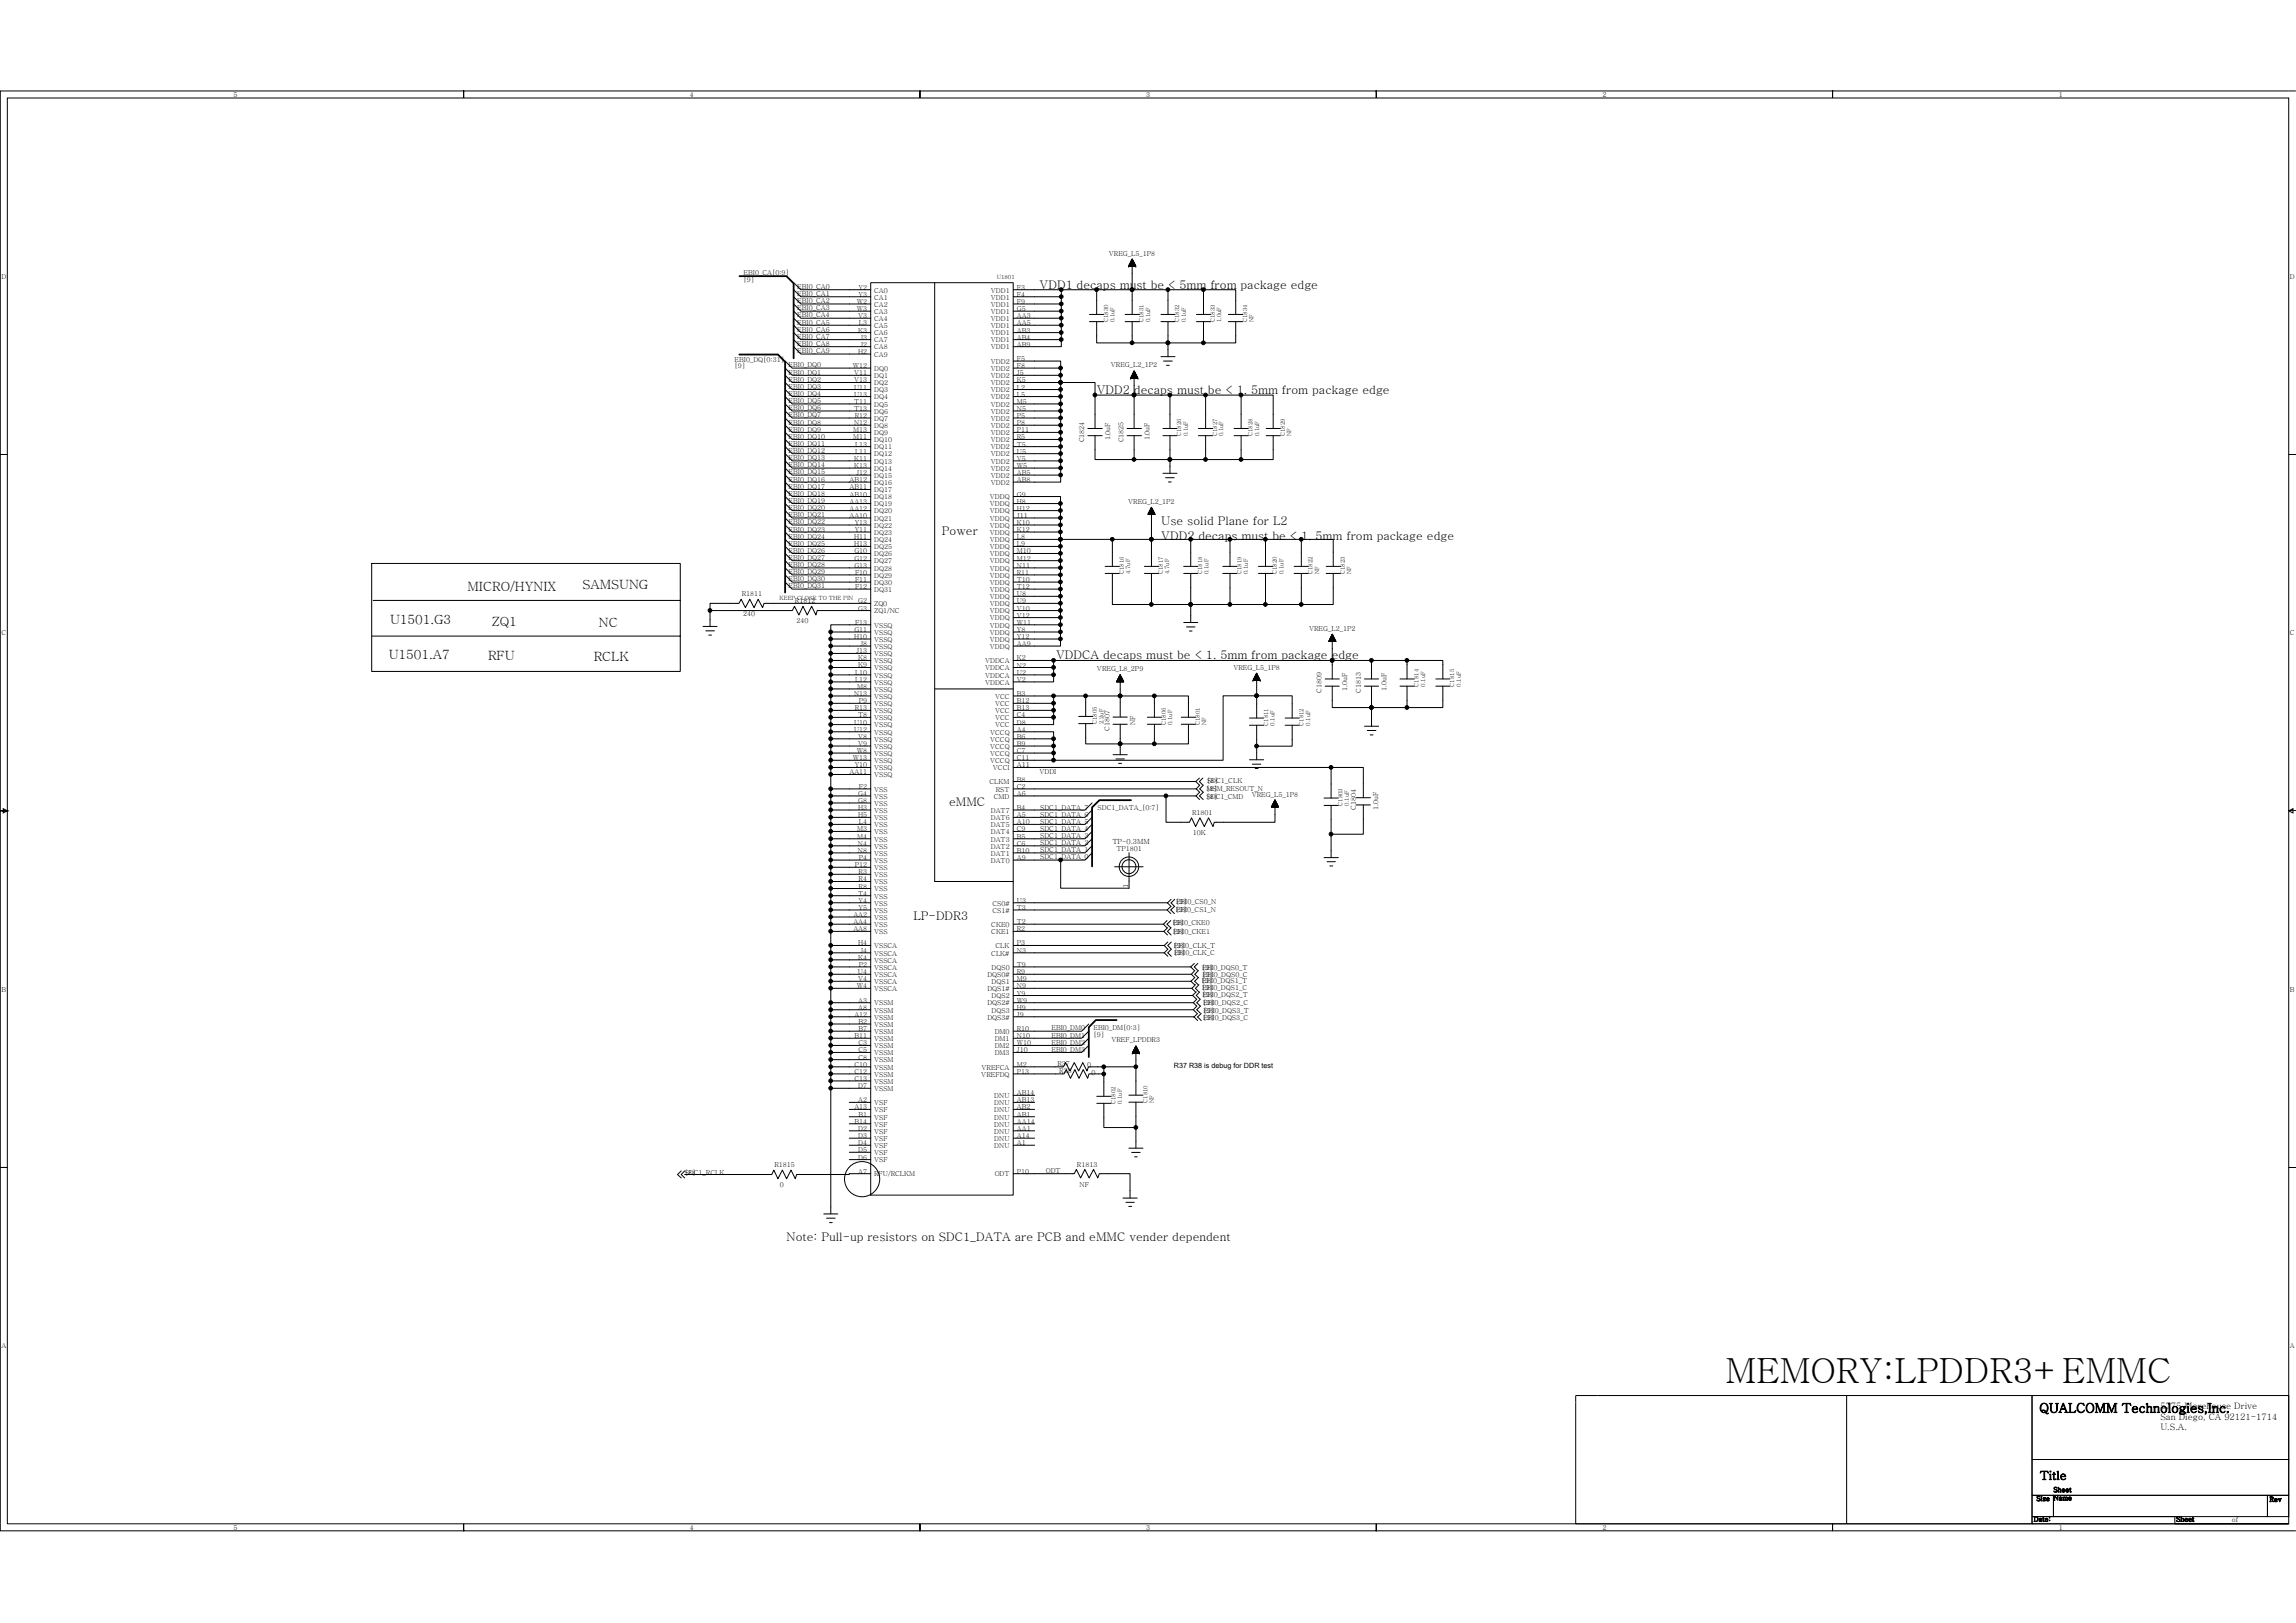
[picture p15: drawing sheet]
<svg xmlns="http://www.w3.org/2000/svg" width="297mm" height="210mm" viewBox="0 0 297 210" stroke-linecap="round" stroke-linejoin="round" font-family="sans-serif">
<defs><g id="words">
<text font-size="4.5" x="223.2" y="178.9">MEMORY:LPDDR3+EMMC</text>
<g font-size="1.7">
<text x="60.5" y="76.5">MICRO/HYNIX</text>
<text x="75.4" y="76.2">SAMSUNG</text>
<text x="50.5" y="80.8">U1501.G3</text>
<text x="63.6" y="81">ZQ1</text>
<text x="77.5" y="81.1">NC</text>
<text x="50.3" y="85.3">U1501.A7</text>
<text x="63.1" y="85.3">RFU</text>
<text x="76.8" y="85.5">RCLK</text>
<text x="263.8" y="182.8">QUALCOMM Technologies,Inc.</text>
</g>
<g font-size="1.5">
<text x="134.5" y="37.4">VDD1 decaps must be &lt; 5mm from package edge</text>
<text x="141.9" y="50.9">VDD2 decaps must be &lt; 1. 5mm from package edge</text>
<text x="121.9" y="69.2">Power</text>
<text x="150.2" y="68">Use solid Plane for L2</text>
<text x="150.2" y="69.8">VDD2 decaps must be &lt; 1. 5mm from package edge</text>
<text x="136.6" y="85.3">VDDCA decaps must be &lt; 1. 5mm from package edge</text>
<text x="122.8" y="104.3">eMMC</text>
<text x="118.2" y="119">LP-DDR3</text>
<text x="101.8" y="160.5">Note: Pull-up resistors on SDC1_DATA are PCB and eMMC vender dependent</text>
<text x="263.9" y="191.4">Title</text>
</g>
<g font-size="1.1">
<text x="279.5" y="185">U.S.A.</text>
<text x="279.5" y="183.7">San Diego, CA 92121-1714</text>
<text x="279.5" y="182.3">5775 Morehouse Drive</text>
</g>
<g font-size=".9">
<text x="30.2" y="12.6">5</text>
<text x="89.3" y="12.6">4</text>
<text x="148.3" y="12.6">3</text>
<text x="207.3" y="12.6">2</text>
<text x="266.3" y="12.6">1</text>
<text x="96.2" y="35.6">EBI0_CA[0:9]</text>
<text x="143.5" y="33.1">VREG_L5_1P8</text>
<text x=".2" y="36.1">D</text>
<text x="96.2" y="36.5">[9]</text>
<text x="103.1" y="37.4">EBI0_CA0</text>
<text x="103.1" y="38.3">EBI0_CA1</text>
<text x="103.1" y="39.2">EBI0_CA2</text>
<text x="103.1" y="40.2">EBI0_CA3</text>
<text x="103.1" y="41.1">EBI0_CA4</text>
<text x="110.8" y="40.3">W3</text>
<text x="110.8" y="39.3">W2</text>
<text x="111" y="41.2">V3</text>
<text x="111.1" y="38.4">Y3</text>
<text x="111.1" y="37.5">Y2</text>
<text x="113.1" y="41.5">CA4</text>
<text x="113.1" y="40.6">CA3</text>
<text x="113.1" y="39.7">CA2</text>
<text x="113.1" y="38.8">CA1</text>
<text x="113.1" y="37.8">CA0</text>
<text x="128.2" y="39.7">VDD1</text>
<text x="128.2" y="40.6">VDD1</text>
<text x="128.2" y="38.8">VDD1</text>
<text x="128.2" y="37.8">VDD1</text>
<text x="128.2" y="41.5">VDD1</text>
<text x="131.5" y="39.3">F9</text>
<text x="131.5" y="40.3">G5</text>
<text x="131.5" y="38.4">F4</text>
<text x="131.5" y="37.5">F3</text>
<text x="131.5" y="41.2">AA3</text>
<text x="296.2" y="36.1">D</text>
<text x="95" y="47.7">[9]</text>
<text x="95" y="46.8">EBI0_DQ[0:31]</text>
<text x="102" y="47.5">EBI0_DQ0</text>
<text x="103.1" y="42">EBI0_CA5</text>
<text x="103.1" y="42.9">EBI0_CA6</text>
<text x="103.1" y="43.8">EBI0_CA7</text>
<text x="103.1" y="44.8">EBI0_CA8</text>
<text x="103.1" y="45.7">EBI0_CA9</text>
<text x="110.3" y="47.6">W12</text>
<text x="111" y="45.8">H2</text>
<text x="111" y="43">K3</text>
<text x="111.1" y="42.1">L3</text>
<text x="111.3" y="44.9">J2</text>
<text x="111.3" y="43.9">J3</text>
<text x="113.1" y="46.2">CA9</text>
<text x="113.1" y="45.2">CA8</text>
<text x="113.1" y="43.4">CA6</text>
<text x="113.1" y="44.3">CA7</text>
<text x="113.1" y="42.4">CA5</text>
<text x="113.1" y="48">DQ0</text>
<text x="128.2" y="42.4">VDD1</text>
<text x="128.2" y="43.4">VDD1</text>
<text x="128.2" y="44.3">VDD1</text>
<text x="128.2" y="45.2">VDD1</text>
<text x="128.2" y="47.1">VDD2</text>
<text x="128.2" y="48">VDD2</text>
<text x="131.5" y="42.1">AA5</text>
<text x="131.5" y="43">AB3</text>
<text x="131.5" y="43.9">AB4</text>
<text x="131.5" y="44.9">AB9</text>
<text x="131.5" y="46.7">F5</text>
<text x="131.5" y="47.6">F8</text>
<text x="143.7" y="47.5">VREG_L2_1P2</text>
<text x="102" y="48.5">EBI0_DQ1</text>
<text x="102" y="49.4">EBI0_DQ2</text>
<text x="102" y="50.3">EBI0_DQ3</text>
<text x="102" y="51.2">EBI0_DQ4</text>
<text x="102" y="52.2">EBI0_DQ5</text>
<text x="102" y="53.1">EBI0_DQ6</text>
<text x="102" y="54">EBI0_DQ7</text>
<text x="110.5" y="51.3">U13</text>
<text x="110.5" y="50.4">U11</text>
<text x="110.5" y="52.3">T11</text>
<text x="110.5" y="53.2">T13</text>
<text x="110.5" y="49.5">V13</text>
<text x="110.5" y="48.6">V11</text>
<text x="113.1" y="52.6">DQ5</text>
<text x="113.1" y="53.5">DQ6</text>
<text x="113.1" y="51.7">DQ4</text>
<text x="113.1" y="49.8">DQ2</text>
<text x="113.1" y="48.9">DQ1</text>
<text x="113.1" y="50.8">DQ3</text>
<text x="128.2" y="53.5">VDD2</text>
<text x="128.2" y="52.6">VDD2</text>
<text x="128.2" y="48.9">VDD2</text>
<text x="128.2" y="49.8">VDD2</text>
<text x="128.2" y="50.8">VDD2</text>
<text x="128.2" y="51.7">VDD2</text>
<text x="131.5" y="53.2">N5</text>
<text x="131.5" y="52.3">M5</text>
<text x="131.5" y="48.6">J5</text>
<text x="131.5" y="49.5">K5</text>
<text x="131.5" y="50.4">L2</text>
<text x="131.5" y="51.3">L5</text>
<text x="102" y="54.9">EBI0_DQ8</text>
<text x="102" y="55.8">EBI0_DQ9</text>
<text x="102" y="56.8">EBI0_DQ10</text>
<text x="102" y="57.7">EBI0_DQ11</text>
<text x="102" y="58.6">EBI0_DQ12</text>
<text x="102" y="59.5">EBI0_DQ13</text>
<text x="110.4" y="55.9">M13</text>
<text x="110.4" y="56.9">M11</text>
<text x="110.5" y="55">N12</text>
<text x="110.5" y="59.6">K11</text>
<text x="110.6" y="54.1">R12</text>
<text x="110.6" y="57.8">L13</text>
<text x="110.6" y="58.7">L11</text>
<text x="113.1" y="58.1">DQ11</text>
<text x="113.1" y="60">DQ13</text>
<text x="113.1" y="59.1">DQ12</text>
<text x="113.1" y="55.4">DQ8</text>
<text x="113.1" y="56.3">DQ9</text>
<text x="113.1" y="57.2">DQ10</text>
<text x="113.1" y="54.4">DQ7</text>
<text x="128.2" y="56.3">VDD2</text>
<text x="128.2" y="57.2">VDD2</text>
<text x="128.2" y="55.4">VDD2</text>
<text x="128.2" y="54.4">VDD2</text>
<text x="128.2" y="58.1">VDD2</text>
<text x="128.2" y="59.1">VDD2</text>
<text x="128.2" y="60">VDD2</text>
<text x="131.5" y="55.9">P11</text>
<text x="131.5" y="56.9">R5</text>
<text x="131.5" y="55">P8</text>
<text x="131.5" y="54.1">P5</text>
<text x="131.5" y="57.8">T5</text>
<text x="131.5" y="58.7">U5</text>
<text x="131.5" y="59.6">V5</text>
<text x="140.3" y="57.2" transform="rotate(-90 140.3 57.2)">C1824</text>
<text x="143.6" y="57" transform="rotate(-90 143.6 57)">1.0uF</text>
<text x="145.3" y="57.2" transform="rotate(-90 145.3 57.2)">C1825</text>
<text x="148.7" y="57" transform="rotate(-90 148.7 57)">1.0uF</text>
<text x="102" y="60.5">EBI0_DQ14</text>
<text x="102" y="61.4">EBI0_DQ15</text>
<text x="102" y="62.3">EBI0_DQ16</text>
<text x="102" y="63.2">EBI0_DQ17</text>
<text x="102" y="64.1">EBI0_DQ18</text>
<text x="102" y="65">EBI0_DQ19</text>
<text x="102" y="66">EBI0_DQ20</text>
<text x="109.9" y="65.1">AA13</text>
<text x="109.9" y="62.4">AB12</text>
<text x="109.9" y="64.2">AB10</text>
<text x="109.9" y="63.3">AB11</text>
<text x="110.5" y="60.6">K13</text>
<text x="110.8" y="61.5">J12</text>
<text x="113.1" y="62.7">DQ16</text>
<text x="113.1" y="64.6">DQ18</text>
<text x="113.1" y="61.8">DQ15</text>
<text x="113.1" y="60.9">DQ14</text>
<text x="113.1" y="65.5">DQ19</text>
<text x="113.1" y="63.7">DQ17</text>
<text x="128.1" y="64.6">VDDQ</text>
<text x="128.1" y="65.5">VDDQ</text>
<text x="128.2" y="60.9">VDD2</text>
<text x="128.2" y="61.8">VDD2</text>
<text x="128.2" y="62.7">VDD2</text>
<text x="131.5" y="64.2">G9</text>
<text x="131.5" y="65.2">H8</text>
<text x="131.5" y="60.6">W5</text>
<text x="131.5" y="61.5">AB5</text>
<text x="131.5" y="62.4">AB8</text>
<text x="146" y="65.2">VREG_L2_1P2</text>
<text x="102" y="66.9">EBI0_DQ21</text>
<text x="102" y="67.8">EBI0_DQ22</text>
<text x="102" y="68.8">EBI0_DQ23</text>
<text x="102" y="69.7">EBI0_DQ24</text>
<text x="102" y="70.6">EBI0_DQ25</text>
<text x="102" y="71.5">EBI0_DQ26</text>
<text x="109.9" y="67">AA10</text>
<text x="109.9" y="66.1">AA12</text>
<text x="110.5" y="70.7">H13</text>
<text x="110.5" y="69.8">H11</text>
<text x="110.5" y="71.6">G10</text>
<text x="110.6" y="67.9">Y13</text>
<text x="110.6" y="68.8">Y11</text>
<text x="113.1" y="68.3">DQ22</text>
<text x="113.1" y="67.4">DQ21</text>
<text x="113.1" y="72">DQ26</text>
<text x="113.1" y="71.1">DQ25</text>
<text x="113.1" y="70.1">DQ24</text>
<text x="113.1" y="69.2">DQ23</text>
<text x="113.1" y="66.4">DQ20</text>
<text x="128.1" y="70.1">VDDQ</text>
<text x="128.1" y="71.1">VDDQ</text>
<text x="128.1" y="67.4">VDDQ</text>
<text x="128.1" y="72">VDDQ</text>
<text x="128.1" y="66.4">VDDQ</text>
<text x="128.1" y="68.3">VDDQ</text>
<text x="128.1" y="69.2">VDDQ</text>
<text x="131.5" y="69.8">L8</text>
<text x="131.5" y="70.7">L9</text>
<text x="131.5" y="67">J11</text>
<text x="131.5" y="71.6">M10</text>
<text x="131.5" y="66.1">H12</text>
<text x="131.5" y="67.9">K10</text>
<text x="131.5" y="68.8">K12</text>
<text x="96" y="77.2">R1811</text>
<text x="102" y="72.5">EBI0_DQ27</text>
<text x="102" y="73.4">EBI0_DQ28</text>
<text x="102" y="74.3">EBI0_DQ29</text>
<text x="102" y="75.2">EBI0_DQ30</text>
<text x="102" y="76.1">EBI0_DQ31</text>
<text x="110.5" y="72.5">G12</text>
<text x="110.5" y="73.5">G13</text>
<text x="110.6" y="76.2">F12</text>
<text x="110.6" y="74.4">F10</text>
<text x="110.6" y="75.3">F11</text>
<text x="113.1" y="76.6">DQ31</text>
<text x="113.1" y="74.7">DQ29</text>
<text x="113.1" y="75.7">DQ30</text>
<text x="113.1" y="72.9">DQ27</text>
<text x="113.1" y="73.8">DQ28</text>
<text x="128.1" y="73.8">VDDQ</text>
<text x="128.1" y="74.7">VDDQ</text>
<text x="128.1" y="75.7">VDDQ</text>
<text x="128.1" y="72.9">VDDQ</text>
<text x="128.1" y="76.6">VDDQ</text>
<text x="128.1" y="77.5">VDDQ</text>
<text x="131.5" y="73.5">N11</text>
<text x="131.5" y="74.4">R11</text>
<text x="131.5" y="75.3">T10</text>
<text x="131.5" y="72.5">M12</text>
<text x="131.5" y="76.2">T12</text>
<text x="131.5" y="77.2">U8</text>
<text x=".2" y="82.2">C</text>
<text x="96.1" y="79.7">240</text>
<text x="102.8" y="78.1">R1812</text>
<text x="103" y="80.6">240</text>
<text x="110.5" y="82.7">H10</text>
<text x="110.5" y="81.8">G11</text>
<text x="110.6" y="80.8">F13</text>
<text x="111" y="79">G3</text>
<text x="111" y="78.1">G2</text>
<text x="111.3" y="83.6">J8</text>
<text x="113.1" y="79.4">ZQ1/NC</text>
<text x="113.1" y="81.2">VSSQ</text>
<text x="113.1" y="82.1">VSSQ</text>
<text x="113.1" y="78.4">ZQ0</text>
<text x="113.1" y="83">VSSQ</text>
<text x="113.1" y="83.9">VSSQ</text>
<text x="128.1" y="78.4">VDDQ</text>
<text x="128.1" y="79.4">VDDQ</text>
<text x="128.1" y="80.3">VDDQ</text>
<text x="128.1" y="81.2">VDDQ</text>
<text x="128.1" y="82.1">VDDQ</text>
<text x="128.1" y="83">VDDQ</text>
<text x="128.1" y="83.9">VDDQ</text>
<text x="131.5" y="78.1">U9</text>
<text x="131.5" y="79">V10</text>
<text x="131.5" y="79.9">V12</text>
<text x="131.5" y="80.8">W11</text>
<text x="131.5" y="81.8">Y8</text>
<text x="131.5" y="82.7">Y12</text>
<text x="131.5" y="83.6">AA9</text>
<text x="169.4" y="81.6">VREG_L2_1P2</text>
<text x="296.2" y="82.2">C</text>
<text x="110.6" y="87.3">L10</text>
<text x="110.6" y="88.2">L12</text>
<text x="110.8" y="84.5">J13</text>
<text x="110.9" y="89.1">M8</text>
<text x="111" y="85.4">K8</text>
<text x="111" y="86.4">K9</text>
<text x="113.1" y="84.9">VSSQ</text>
<text x="113.1" y="85.8">VSSQ</text>
<text x="113.1" y="86.7">VSSQ</text>
<text x="113.1" y="87.7">VSSQ</text>
<text x="113.1" y="88.6">VSSQ</text>
<text x="113.1" y="89.5">VSSQ</text>
<text x="127.4" y="86.7">VDDCA</text>
<text x="127.4" y="87.7">VDDCA</text>
<text x="127.4" y="85.8">VDDCA</text>
<text x="127.4" y="88.6">VDDCA</text>
<text x="131.5" y="86.4">N2</text>
<text x="131.5" y="87.3">U2</text>
<text x="131.5" y="85.4">K2</text>
<text x="131.5" y="88.2">V2</text>
<text x="141.9" y="86.8">VREG_L8_2P9</text>
<text x="159.6" y="86.6">VREG_L5_1P8</text>
<text x="171" y="89.7" transform="rotate(-90 171 89.7)">C1809</text>
<text x="174.3" y="89.4" transform="rotate(-90 174.3 89.4)">1.0uF</text>
<text x="176" y="89.7" transform="rotate(-90 176 89.7)">C1813</text>
<text x="179.4" y="89.4" transform="rotate(-90 179.4 89.4)">1.0uF</text>
<text x="110.5" y="93.7">U10</text>
<text x="110.5" y="94.7">U12</text>
<text x="110.5" y="90">N13</text>
<text x="110.6" y="91.9">R13</text>
<text x="111" y="92.8">T8</text>
<text x="111" y="95.6">V8</text>
<text x="111.1" y="91">P9</text>
<text x="113.1" y="91.4">VSSQ</text>
<text x="113.1" y="92.3">VSSQ</text>
<text x="113.1" y="93.2">VSSQ</text>
<text x="113.1" y="94.1">VSSQ</text>
<text x="113.1" y="95">VSSQ</text>
<text x="113.1" y="95.9">VSSQ</text>
<text x="113.1" y="90.4">VSSQ</text>
<text x="128.1" y="95">VCCQ</text>
<text x="128.1" y="95.9">VCCQ</text>
<text x="128.7" y="94.1">VCC</text>
<text x="128.7" y="90.4">VCC</text>
<text x="128.7" y="91.4">VCC</text>
<text x="128.7" y="92.3">VCC</text>
<text x="128.7" y="93.2">VCC</text>
<text x="131.5" y="93.7">D8</text>
<text x="131.5" y="94.7">A4</text>
<text x="131.5" y="95.6">B6</text>
<text x="131.5" y="90">B3</text>
<text x="131.5" y="91">B12</text>
<text x="131.5" y="91.9">B13</text>
<text x="131.5" y="92.8">C4</text>
<text x="143.5" y="94.6" transform="rotate(-90 143.5 94.6)">C1807</text>
<text x="146.9" y="93.8" transform="rotate(-90 146.9 93.8)">NF</text>
<text x="109.9" y="100.2">AA11</text>
<text x="110.3" y="98.4">W13</text>
<text x="110.6" y="99.3">Y10</text>
<text x="110.8" y="97.4">W8</text>
<text x="111" y="96.5">V9</text>
<text x="113.1" y="96.9">VSSQ</text>
<text x="113.1" y="97.8">VSSQ</text>
<text x="113.1" y="98.7">VSSQ</text>
<text x="113.1" y="99.7">VSSQ</text>
<text x="113.1" y="100.6">VSSQ</text>
<text x="128" y="101.5">CLKM</text>
<text x="128.1" y="97.8">VCCQ</text>
<text x="128.1" y="98.7">VCCQ</text>
<text x="128.1" y="96.9">VCCQ</text>
<text x="128.5" y="99.7">VCCI</text>
<text x="131.5" y="97.4">C7</text>
<text x="131.5" y="98.4">C11</text>
<text x="131.5" y="99.3">A11</text>
<text x="131.5" y="96.5">B9</text>
<text x="131.5" y="101.1">B8</text>
<text x="134.5" y="100.2">VDDI</text>
<text x="156.2" y="101.2">[8]</text>
<text x="156.2" y="101.2">SDC1_CLK</text>
<text x="110.9" y="107.6">M3</text>
<text x="111" y="104.8">H3</text>
<text x="111" y="105.7">H5</text>
<text x="111" y="103">G4</text>
<text x="111" y="103.9">G8</text>
<text x="111.1" y="102.1">F2</text>
<text x="111.1" y="106.7">L4</text>
<text x="113.1" y="102.4">VSS</text>
<text x="113.1" y="103.3">VSS</text>
<text x="113.1" y="104.2">VSS</text>
<text x="113.1" y="105.2">VSS</text>
<text x="113.1" y="106.1">VSS</text>
<text x="113.1" y="107">VSS</text>
<text x="113.1" y="107.9">VSS</text>
<text x="128.2" y="105.2">DAT7</text>
<text x="128.2" y="106.1">DAT6</text>
<text x="128.2" y="107">DAT5</text>
<text x="128.2" y="107.9">DAT4</text>
<text x="128.6" y="103.3">CMD</text>
<text x="128.8" y="102.4">RST</text>
<text x="131.5" y="102.1">C2</text>
<text x="131.5" y="103">A6</text>
<text x="131.5" y="104.8">B4</text>
<text x="131.5" y="105.7">A5</text>
<text x="131.5" y="106.7">A10</text>
<text x="131.5" y="107.6">C9</text>
<text x="134.6" y="107.5">SDC1_DATA_4</text>
<text x="134.6" y="106.6">SDC1_DATA_5</text>
<text x="134.6" y="105.6">SDC1_DATA_6</text>
<text x="134.6" y="104.7">SDC1_DATA_7</text>
<text x="142" y="104.7">SDC1_DATA_[0:7]</text>
<text x="154.2" y="105.5">R1801</text>
<text x="156.1" y="102.3">[8]</text>
<text x="156.1" y="102.3">MSM_RESOUT_N</text>
<text x="156.1" y="103.4">[8]</text>
<text x="156.1" y="103.4">SDC1_CMD</text>
<text x="161.9" y="103.1">VREG_L5_1P8</text>
<text x="175.4" y="104.7" transform="rotate(-90 175.4 104.7)">C1804</text>
<text x="178.3" y="104.8" transform="rotate(-90 178.3 104.8)">1.0uF</text>
<text x="110.6" y="112.2">P12</text>
<text x="110.9" y="108.5">M4</text>
<text x="111" y="109.4">N4</text>
<text x="111" y="110.3">N8</text>
<text x="111.1" y="113.1">R3</text>
<text x="111.1" y="111.3">P4</text>
<text x="113.1" y="109.8">VSS</text>
<text x="113.1" y="110.7">VSS</text>
<text x="113.1" y="111.6">VSS</text>
<text x="113.1" y="112.6">VSS</text>
<text x="113.1" y="113.5">VSS</text>
<text x="113.1" y="108.9">VSS</text>
<text x="128.2" y="108.9">DAT3</text>
<text x="128.2" y="109.8">DAT2</text>
<text x="128.2" y="110.7">DAT1</text>
<text x="128.2" y="111.6">DAT0</text>
<text x="131.5" y="108.5">B5</text>
<text x="131.5" y="109.4">C6</text>
<text x="131.5" y="110.3">B10</text>
<text x="131.5" y="111.3">A9</text>
<text x="134.6" y="111.2">SDC1_DATA_0</text>
<text x="134.6" y="110.3">SDC1_DATA_1</text>
<text x="134.6" y="109.3">SDC1_DATA_2</text>
<text x="134.6" y="108.4">SDC1_DATA_3</text>
<text x="143.9" y="109.2">TP-0.3MM</text>
<text x="144.4" y="110">TP1801</text>
<text x="154.3" y="108">10K</text>
<text x="110.4" y="118.6">AA2</text>
<text x="110.4" y="119.6">AA4</text>
<text x="111" y="115.9">T4</text>
<text x="111.1" y="114">R4</text>
<text x="111.1" y="115">R8</text>
<text x="111.1" y="116.8">Y4</text>
<text x="111.1" y="117.7">Y5</text>
<text x="113.1" y="114.4">VSS</text>
<text x="113.1" y="115.3">VSS</text>
<text x="113.1" y="116.2">VSS</text>
<text x="113.1" y="117.2">VSS</text>
<text x="113.1" y="118.1">VSS</text>
<text x="113.1" y="119">VSS</text>
<text x="113.1" y="119.9">VSS</text>
<text x="128.2" y="119.9">CKE0</text>
<text x="128.4" y="117.2">CS0#</text>
<text x="128.4" y="118.1">CS1#</text>
<text x="131.5" y="116.8">U3</text>
<text x="131.5" y="117.7">T3</text>
<text x="131.5" y="119.6">T2</text>
<text x="146" y="114.9" transform="rotate(-90 146 114.9)">1</text>
<text x="151.7" y="119.6">[9]</text>
<text x="151.7" y="119.6">EBI0_CKE0</text>
<text x="152.1" y="118">[9]</text>
<text x="152.1" y="118">EBI0_CS1_N</text>
<text x="152.1" y="117">[9]</text>
<text x="152.1" y="117">EBI0_CS0_N</text>
<text x="110.4" y="120.5">AA8</text>
<text x="111" y="122.3">H4</text>
<text x="111" y="124.2">K4</text>
<text x="111.1" y="125.1">P2</text>
<text x="111.3" y="123.3">J4</text>
<text x="113.1" y="120.9">VSS</text>
<text x="113.1" y="125.5">VSSCA</text>
<text x="113.1" y="122.7">VSSCA</text>
<text x="113.1" y="123.6">VSSCA</text>
<text x="113.1" y="124.5">VSSCA</text>
<text x="128.2" y="120.9">CKE1</text>
<text x="128.2" y="123.6">CLK#</text>
<text x="128.3" y="125.5">DQS0</text>
<text x="128.8" y="122.7">CLK</text>
<text x="131.5" y="120.5">R2</text>
<text x="131.5" y="122.3">P3</text>
<text x="131.5" y="123.3">N3</text>
<text x="131.5" y="125.1">T9</text>
<text x="151.8" y="120.8">[9]</text>
<text x="151.8" y="120.8">EBI0_CKE1</text>
<text x="151.9" y="122.6">[9]</text>
<text x="151.9" y="122.6">EBI0_CLK_T</text>
<text x="151.9" y="123.6">[9]</text>
<text x="151.9" y="123.6">EBI0_CLK_C</text>
<text x="155.5" y="125.5">[9]</text>
<text x="155.5" y="125.5">EBI0_DQS0_T</text>
<text x=".2" y="128.3">B</text>
<text x="110.5" y="131.5">A12</text>
<text x="110.8" y="127.9">W4</text>
<text x="111" y="126">U4</text>
<text x="111" y="127">V4</text>
<text x="111" y="129.7">A3</text>
<text x="111" y="130.6">A8</text>
<text x="113.1" y="126.4">VSSCA</text>
<text x="113.1" y="127.3">VSSCA</text>
<text x="113.1" y="128.2">VSSCA</text>
<text x="113.1" y="130.1">VSSM</text>
<text x="113.1" y="131">VSSM</text>
<text x="113.1" y="131.9">VSSM</text>
<text x="127.7" y="126.4">DQS0#</text>
<text x="127.7" y="128.2">DQS1#</text>
<text x="127.7" y="130.1">DQS2#</text>
<text x="127.7" y="131.9">DQS3#</text>
<text x="128.3" y="127.3">DQS1</text>
<text x="128.3" y="129.2">DQS2</text>
<text x="128.3" y="131">DQS3</text>
<text x="131.5" y="126">R9</text>
<text x="131.5" y="127">M9</text>
<text x="131.5" y="127.9">N9</text>
<text x="131.5" y="128.8">Y9</text>
<text x="131.5" y="129.7">W9</text>
<text x="131.5" y="130.6">H9</text>
<text x="131.5" y="131.5">J9</text>
<text x="155.5" y="127.2">[9]</text>
<text x="155.5" y="127.2">EBI0_DQS1_T</text>
<text x="155.5" y="128.1">[9]</text>
<text x="155.5" y="128.1">EBI0_DQS1_C</text>
<text x="155.6" y="126.3">[9]</text>
<text x="155.6" y="126.3">EBI0_DQS0_C</text>
<text x="155.6" y="129.1">[9]</text>
<text x="155.6" y="129.1">EBI0_DQS2_T</text>
<text x="155.7" y="130">[9]</text>
<text x="155.7" y="130">EBI0_DQS2_C</text>
<text x="155.7" y="131.9">[9]</text>
<text x="155.7" y="131.9">EBI0_DQS3_C</text>
<text x="155.7" y="131">[9]</text>
<text x="155.7" y="131">EBI0_DQS3_T</text>
<text x="296.2" y="128.3">B</text>
<text x="110.6" y="134.3">B11</text>
<text x="111.1" y="132.5">B2</text>
<text x="111.1" y="133.4">B7</text>
<text x="111.1" y="135.3">C3</text>
<text x="111.1" y="136.2">C5</text>
<text x="111.1" y="137.1">C8</text>
<text x="113.1" y="132.8">VSSM</text>
<text x="113.1" y="133.8">VSSM</text>
<text x="113.1" y="134.7">VSSM</text>
<text x="113.1" y="135.6">VSSM</text>
<text x="113.1" y="136.5">VSSM</text>
<text x="113.1" y="137.5">VSSM</text>
<text x="128.7" y="133.8">DM0</text>
<text x="128.7" y="134.7">DM1</text>
<text x="128.7" y="135.6">DM2</text>
<text x="128.7" y="136.5">DM3</text>
<text x="131.5" y="133.4">R10</text>
<text x="131.5" y="134.3">N10</text>
<text x="131.5" y="135.3">W10</text>
<text x="131.5" y="136.2">J10</text>
<text x="136" y="133.3">EBI0_DM0</text>
<text x="136" y="134.2">EBI0_DM1</text>
<text x="136" y="135.1">EBI0_DM2</text>
<text x="136" y="136.1">EBI0_DM3</text>
<text x="136.8" y="137.9">R37</text>
<text x="140.6" y="138">0</text>
<text x="141.5" y="134.1">[9]</text>
<text x="141.5" y="133.2">EBI0_DM[0:3]</text>
<text x="143.8" y="134.9">VREF_LPDDR3</text>
<text x="110.5" y="143.5">A13</text>
<text x="110.6" y="138.9">C12</text>
<text x="110.6" y="139.8">C13</text>
<text x="110.6" y="138">C10</text>
<text x="111" y="140.8">D7</text>
<text x="111" y="142.6">A2</text>
<text x="113.1" y="139.3">VSSM</text>
<text x="113.1" y="140.2">VSSM</text>
<text x="113.1" y="141.2">VSSM</text>
<text x="113.1" y="143">VSF</text>
<text x="113.1" y="143.9">VSF</text>
<text x="113.1" y="138.4">VSSM</text>
<text x="127" y="139.3">VREFDQ</text>
<text x="127" y="138.4">VREFCA</text>
<text x="128.6" y="143.9">DNU</text>
<text x="128.6" y="143">DNU</text>
<text x="128.6" y="142.1">DNU</text>
<text x="131.5" y="143.5">AB2</text>
<text x="131.5" y="142.6">AB13</text>
<text x="131.5" y="141.7">AB14</text>
<text x="131.5" y="138">M2</text>
<text x="131.5" y="138.9">P13</text>
<text x="137" y="138.8">R38</text>
<text x="141.2" y="139.1">0</text>
<text x="151.9" y="138.2">R37 R38 is debug for DDR test</text>
<text x="110.6" y="145.4">B14</text>
<text x="111" y="146.3">D2</text>
<text x="111" y="147.3">D3</text>
<text x="111" y="148.2">D4</text>
<text x="111" y="149.1">D5</text>
<text x="111.1" y="144.5">B1</text>
<text x="113.1" y="144.8">VSF</text>
<text x="113.1" y="145.8">VSF</text>
<text x="113.1" y="146.7">VSF</text>
<text x="113.1" y="147.6">VSF</text>
<text x="113.1" y="148.5">VSF</text>
<text x="113.1" y="149.4">VSF</text>
<text x="128.6" y="148.5">DNU</text>
<text x="128.6" y="147.6">DNU</text>
<text x="128.6" y="146.7">DNU</text>
<text x="128.6" y="145.8">DNU</text>
<text x="128.6" y="144.8">DNU</text>
<text x="131.5" y="148.2">A1</text>
<text x="131.5" y="147.3">A14</text>
<text x="131.5" y="146.3">AA1</text>
<text x="131.5" y="145.4">AA14</text>
<text x="131.5" y="144.5">AB1</text>
<text x="88.6" y="152">[8]</text>
<text x="88.6" y="152">SDC1_RCLK</text>
<text x="100.2" y="151">R1815</text>
<text x="100.9" y="153.6">0</text>
<text x="111" y="151.8">A7</text>
<text x="111" y="150">D6</text>
<text x="113.1" y="152.2">RFU/RCLKM</text>
<text x="113.1" y="150.4">VSF</text>
<text x="128.7" y="152.2">ODT</text>
<text x="131.5" y="151.8">P10</text>
<text x="135.3" y="151.8">ODT</text>
<text x="139.3" y="150.9">R1813</text>
<text x="139.7" y="153.5">NF</text>
<text x=".2" y="174.4">A</text>
<text x="296.2" y="174.4">A</text>
<text x="30.2" y="198">5</text>
<text x="89.3" y="198">4</text>
<text x="148.3" y="198">3</text>
<text x="207.3" y="198">2</text>
<text x="263.1" y="196.8">Date:</text>
<text x="263.5" y="194.2">Size Name</text>
<text x="265.7" y="193">Sheet</text>
<text x="266.3" y="198">1</text>
<text x="281.5" y="196.8">Sheet</text>
<text x="288.7" y="196.8">of</text>
<text x="293.6" y="194.3">Rev</text>
</g>
<g font-size=".7">
<text x="128.9" y="36.1">U1801</text>
<text x="143.4" y="41.7" transform="rotate(-90 143.4 41.7)">C1830</text>
<text x="144.2" y="41.7" transform="rotate(-90 144.2 41.7)">0.1uF</text>
<text x="148" y="41.7" transform="rotate(-90 148 41.7)">C1831</text>
<text x="148.8" y="41.7" transform="rotate(-90 148.8 41.7)">0.1uF</text>
<text x="152.6" y="41.7" transform="rotate(-90 152.6 41.7)">C1832</text>
<text x="153.4" y="41.7" transform="rotate(-90 153.4 41.7)">0.1uF</text>
<text x="157.2" y="41.7" transform="rotate(-90 157.2 41.7)">C1833</text>
<text x="158" y="41.7" transform="rotate(-90 158 41.7)">1.0uF</text>
<text x="161.3" y="41.7" transform="rotate(-90 161.3 41.7)">C1834</text>
<text x="162.2" y="41.7" transform="rotate(-90 162.2 41.7)">NF</text>
<text x="152.8" y="56.5" transform="rotate(-90 152.8 56.5)">C1826</text>
<text x="153.7" y="56.5" transform="rotate(-90 153.7 56.5)">0.1uF</text>
<text x="157.5" y="56.5" transform="rotate(-90 157.5 56.5)">C1827</text>
<text x="158.3" y="56.5" transform="rotate(-90 158.3 56.5)">0.1uF</text>
<text x="162" y="56.5" transform="rotate(-90 162 56.5)">C1828</text>
<text x="162.9" y="56.5" transform="rotate(-90 162.9 56.5)">0.1uF</text>
<text x="166.2" y="56.5" transform="rotate(-90 166.2 56.5)">C1829</text>
<text x="167" y="56.5" transform="rotate(-90 167 56.5)">NF</text>
<text x="100.9" y="77.6">KEEP CLOSE TO THE PIN</text>
<text x="145.4" y="74.3" transform="rotate(-90 145.4 74.3)">C1816</text>
<text x="146.2" y="74.3" transform="rotate(-90 146.2 74.3)">4.7uF</text>
<text x="150.4" y="74.3" transform="rotate(-90 150.4 74.3)">C1817</text>
<text x="151.3" y="74.3" transform="rotate(-90 151.3 74.3)">4.7uF</text>
<text x="155.5" y="74.3" transform="rotate(-90 155.5 74.3)">C1818</text>
<text x="156.4" y="74.3" transform="rotate(-90 156.4 74.3)">0.1uF</text>
<text x="160.6" y="74.3" transform="rotate(-90 160.6 74.3)">C1819</text>
<text x="161.4" y="74.3" transform="rotate(-90 161.4 74.3)">0.1uF</text>
<text x="165.2" y="74.3" transform="rotate(-90 165.2 74.3)">C1820</text>
<text x="166" y="74.3" transform="rotate(-90 166 74.3)">0.1uF</text>
<text x="169.8" y="74.3" transform="rotate(-90 169.8 74.3)">C1822</text>
<text x="170.7" y="74.3" transform="rotate(-90 170.7 74.3)">NF</text>
<text x="174" y="74.3" transform="rotate(-90 174 74.3)">C1823</text>
<text x="174.8" y="74.3" transform="rotate(-90 174.8 74.3)">NF</text>
<text x="183.5" y="88.9" transform="rotate(-90 183.5 88.9)">C1814</text>
<text x="184.4" y="88.9" transform="rotate(-90 184.4 88.9)">0.1uF</text>
<text x="188.1" y="88.9" transform="rotate(-90 188.1 88.9)">C1815</text>
<text x="189" y="88.9" transform="rotate(-90 189 88.9)">0.1uF</text>
<text x="141.9" y="93.7" transform="rotate(-90 141.9 93.7)">C1805</text>
<text x="142.8" y="93.7" transform="rotate(-90 142.8 93.7)">2.2uF</text>
<text x="150.8" y="93.8" transform="rotate(-90 150.8 93.8)">C1806</text>
<text x="151.7" y="93.8" transform="rotate(-90 151.7 93.8)">0.1uF</text>
<text x="155.2" y="93.8" transform="rotate(-90 155.2 93.8)">C1801</text>
<text x="156.1" y="93.8" transform="rotate(-90 156.1 93.8)">NF</text>
<text x="164.1" y="93.9" transform="rotate(-90 164.1 93.9)">C1811</text>
<text x="164.9" y="93.9" transform="rotate(-90 164.9 93.9)">0.1uF</text>
<text x="168.7" y="93.9" transform="rotate(-90 168.7 93.9)">C1812</text>
<text x="169.5" y="93.9" transform="rotate(-90 169.5 93.9)">0.1uF</text>
<text x="173.7" y="104.3" transform="rotate(-90 173.7 104.3)">C1803</text>
<text x="174.5" y="104.3" transform="rotate(-90 174.5 104.3)">0.1uF</text>
<text x="144.3" y="142.9" transform="rotate(-90 144.3 142.9)">C1802</text>
<text x="145.1" y="142.9" transform="rotate(-90 145.1 142.9)">0.1uF</text>
<text x="148.4" y="142.7" transform="rotate(-90 148.4 142.7)">C1810</text>
<text x="149.3" y="142.7" transform="rotate(-90 149.3 142.7)">NF</text>
</g>
</g></defs>
<g fill="none" stroke="#000" stroke-width=".13">
<path d="M.9 12.7h295.2v184.4h-295.2zM297 11.8h-59.9v.9v-.9h-59v.9v-.9h-59.1v.9v-.9h-59v.9v-.9h-60v47h.9h-.9v46.1h.9l-.5 .3v-.6l.5 .3h-.9v46.1h.9h-.9v46.1v1h60v-1v1h59v-1v1h59.1v-1v1h59v-1v1h59.9M102.7 36.6l.9 .9h9M102.7 37.5l.9 .9h9M102.7 38.4l.9 .9h9M102.7 39.3l.9 1h9M112.6 36.6h18.5v118h-18.5zM120.9 36.6v77.4h10.2M137.3 37.5v.9h-6.2M137.3 38.4v.9h-6.2M137.3 39.3v1h-6.2M141.9 37.5v3.2"/>
<path d="M146 34.4h.9M146 34.4h.1M146.1 34.4h.8M146.1 34.4v-.1h.8v.1M146.1 34.4v-.2h.7v.2M146.2 34.2h.6M146.2 34.4v-.3h.6v.3M146.2 34.1h.6M146.2 34.4v-.3h.5v.3M146.2 34h.5v.4M146.2 34v.4M146.3 34h.4"/>
<path d="M146.3 33.9h.4M146.3 33.9h.4v.5M146.3 33.8h.3v.6M146.4 33.7h.2v.7M146.4 33.7h.2M146.4 33.6v.8M146.4 33.6h.1v.8M146.4 33.6h.1M146.5 33.5l.4 .9h-.9l.5-.9v7.2M146.5 33.5v.9M146.5 33.5h.1M146.6 33.7h-.2l-.1 .7"/>
<path d="M146.6 33.8h-.3v.6M146.7 33.9h-.4v.5M146.9 34.3h-.8v.1M146.9 34.4h.1M151.1 37.5h8.8v3.2M151.1 37.5h-20M151.1 37.5v3.2M155.7 37.5v3.2M101.6 46.7l.9 .9h10.1M101.6 47.6l.9 1h10.1M101.6 48.6l.9 .9h10.1M101.6 49.5l.9 .9h10.1"/>
<path d="M101.6 50.4l.9 .9h10.1M101.6 51.3l.9 1h10.1M101.6 52.3l.9 .9h10.1M101.6 53.2l.9 .9h10.1M101.6 54.1l.9 .9h10.1M101.6 55l.9 .9h10.1M101.6 55.9l.9 1h10.1M101.6 56.9l.9 .9h10.1M101.6 57.8l.9 .9h10.1M101.6 58.7l.9 .9h10.1M101.6 59.6l.9 1h10.1M102.7 40.3l.9 .9h9"/>
<path d="M102.7 41.2l.9 .9h9M102.7 42.1l.9 .9h9M102.7 43l.9 .9h9M102.7 43.9l.9 1h9M102.7 44.9l.9 .9h9M131.1 46.7h6.1v.9h-6.1M137.2 49.5h-6.1M137.2 49.5h.1M137.2 48.6h-6.1M137.2 50.4h-6.1M137.2 47.6v1.9M137.2 50.4v-.9h4.5v1.6"/>
<path d="M137.2 50.4v.9h-6.1M137.2 51.3v1h-6.1M137.2 52.3v.9h-6.1M137.2 53.2v.9h-6.1M137.2 54.1v.9h-6.1M137.2 55v.9h-6.1M137.2 55.9v1h-6.1M137.2 56.9v.9h-6.1M137.2 57.8v.9h-6.1M137.2 58.7v.9h-6.1M137.2 59.6v1h-6.1M137.3 40.3v1.8"/>
<path d="M137.3 43.9v1h-6.2M137.3 42.1v.9h-6.2M137.3 43v.9h-6.2M137.3 42.1h-6.2M137.3 41.2h-6.2M140.7 56.4h1.9M140.7 55.4h1.9M140.9 41.6h1.9M140.9 40.7h1.9M141.7 51.1v4.3M141.7 51.1h14.3M141.7 56.4v3.1h5v-3.1"/>
<path d="M141.9 41.6v2.8h4.6M145.6 41.6h1.8M145.6 40.7h1.8M145.8 56.4h1.9M145.8 55.4h1.9M146.3 48.9h.1M146.3 48.9h.9M146.3 48.8h.8M146.3 48.9v-.1h.8v.1M146.4 48.7h.7v.2M146.4 48.7h.7M146.4 48.6v.3"/>
<path d="M146.4 48.6h.7v.3M146.4 48.6h.6M146.5 48.5h.5v.4M146.5 41.6v2.8h4.6v1.7M146.5 48.9v-.4h.5v.4M146.5 48.4h.4v.5M146.6 48.3v.6M146.6 48.4h.3v.5M146.6 48.9v-.7h.3l-.1 .7M146.6 48.3h.3v.6M146.7 48.1v.8M146.7 48.1h.1v.8"/>
<path d="M146.7 48.2h.1M146.7 48.1h.1M146.7 48v.9M146.7 48h.1M146.7 48l.5 .9h-.9l.4-.9v7.4M146.9 48.4h-.4v.5M147.2 48.9h.1M150.2 46.1h1.8M150.2 41.6h1.8M150.2 40.7h1.8M150.4 56.4h1.9M150.4 55.4h1.9"/>
<path d="M150.5 46.7h1.2M150.9 47.3h.4M151.1 41.6v2.8h4.6M151.4 56.4v3.1h-4.7M151.4 51.1v4.3M151.4 59.5v1.7M151.4 59.5h4.6M151.4 59.5h.1M154.8 41.6h1.8M154.8 40.7h1.8M155 56.4h1.9M155 55.4h1.9"/>
<path d="M155.7 41.6v2.8h4.2v-2.8M156 51.1v4.3M156 51.1h4.6v4.3M156 56.4v3.1M158.9 41.6h1.9M158.9 40.7h1.9M159.7 56.4h1.8M159.7 55.4h1.8M160.6 56.4v3.1h-4.6M160.6 51.1h4.1v4.3M163.8 56.4h1.8M163.8 55.4h1.8"/>
<path d="M164.7 56.4v3.1h-4.1M297 58.8h-.9h.9M48.1 72.9h39.9v14h-39.9zM48.3 77.7h39.7M91.9 79v2M101.6 60.6l.9 .9h10.1M101.6 61.5l.9 .9h10.1M101.6 62.4l.9 .9h10.1M101.6 63.3l.9 .9h10.1M101.6 64.2l.9 1h10.1M101.6 65.2l.9 .9h10.1M101.6 66.1l.9 .9h10.1"/>
<path d="M101.6 67l.9 .9h10.1M101.6 67.9l.9 .9h10.1M101.6 68.8l.9 1h10.1M101.6 69.8l.9 .9h10.1M101.6 70.7l.9 .9h10.1M101.6 71.6l.9 .9h10.1M101.6 72.5l.9 1h10.1M101.6 73.5l.9 .9h10.1M101.6 74.4l.9 .9h10.1M101.6 75.3l.9 .9h10.1M112.6 78.1h-13.8l-.1 .5-.6-1.1-.5 1.1-.6-1.1-.6 1.1-.5-1.1-.3 .6h-3.7v.9h10.6l.3-.6 .6 1.2 .5-1.2 .5 1.2 .6-1.2 .6 1.2 .1-.6h6.9M131.1 64.2h6.1v1h-6.1"/>
<path d="M131.1 74.4h6.1M131.1 70.7h6.1M131.1 61.5h2.8M137.2 76.2v1h-6.1M137.2 77.2v.9h-6.1M137.2 78.1v.9h-6.1M137.2 79v.9h-6.1M137.2 79.9v.9h-6.1M137.2 76.2h-6.1M137.2 75.3h-6.1M137.2 65.2v.9h-6.1M137.2 66.1v.9h-6.1"/>
<path d="M137.2 67v.9h-6.1M137.2 67.9v.9h-6.1M137.2 68.8v1h-6.1M137.2 69.8h.1M137.2 70.7v.9h-6.1M137.2 71.6v.9h-6.1M137.2 73.5h-6.1M137.2 69.8v.9M137.2 72.5v3.7M137.2 69.8h26.5M137.2 60.6v.9h-3.3M137.2 61.5v.9h-6.1"/>
<path d="M143 74.2h1.8M143 73.3h1.8M143.9 69.8v3.5M143.9 74.2v4h5.1M148.1 74.2h1.8M148.1 73.3h1.8M148.6 66.4l-.1 .1h.9M148.6 66.5h.8M148.6 66.4h.8M148.6 66.4h.7M148.6 66.3v.2M148.6 66.3h.7v.2"/>
<path d="M148.7 66.3h.6M148.7 66.5v-.3l.6 .1v.2M148.7 66.1v.4M148.7 66.2h.5M148.7 66.1h.5v.4M148.8 66v.5M148.8 66.1h.4M148.8 66h.4v.5M148.8 65.9v.6M148.8 65.9h.3M148.9 65.9h.2v.6M148.9 65.7v.8"/>
<path d="M148.9 65.8h.2M148.9 65.8h.1M149 66.5v-.9l.4 .9h-.9l.5-.9v7.7M149 65.7h.1M149 74.2v4h5v2.3M149 65.7v.8M149.1 65.8v.7M149.2 66.1v.4M149.3 66.4v.1M150.4 61.2h1.9M150.8 61.8h1.1M151.2 62.4h.3"/>
<path d="M153.1 74.2h1.9M153.1 73.3h1.9M154 74.2v4h5.1M154 69.8v3.5M158.2 74.2h1.8M158.2 73.3h1.8M159.1 69.8v3.5M159.1 74.2v4h4.6M162.8 74.2h1.9M162.8 73.3h1.9M163.7 69.8h8.8v3.5M163.7 74.2v4h4.7"/>
<path d="M163.7 69.8v3.5M167.4 74.2h1.9M167.4 73.3h1.9M168.4 74.2v4h4.1v-4M168.4 69.8v3.5M171.6 74.2h1.8M171.6 73.3h1.8M48.1 82.3h39.9M90.9 81h1.9M91.3 81.6h1.1M91.7 82.2h.4M107.5 86.4v.9"/>
<path d="M112.6 80.8h-5.1v1M112.6 81.8h-5.1v.9M112.6 82.7h-5.1v.9M112.6 83.6h-5.1v.9M112.6 84.5h-5.1v.9M112.6 85.4h-5.1v1M112.6 87.3h-5.1v.9M112.6 88.2h-5.1v.9M112.6 89.1h-5.1v.9M112.6 90h-5.1v1M112.6 91h-5.1v.9M112.6 91.9h-5.1v.9"/>
<path d="M112.6 92.8h-5.1v.9M112.6 93.7h-5.1v1M112.6 94.7h-5.1v.9M112.6 95.6h-5.1v.9M112.6 96.5h-5.1v.9M112.6 97.4h-5.1v1M112.6 98.4h-5.1v.9M112.6 99.3h-5.1v.9M112.6 86.4h-5.1M120.9 89.1h10.2M131.1 94.7h5.2v.9M131.1 97.4h5.2v1"/>
<path d="M131.1 96.5h5.2v.9M131.1 95.6h5.2v.9M131.1 87.3h5.2v.9h-5.2M131.1 86.4h5.2v.9M136.3 90h-5.2M136.3 98.4h-5.2M136.3 85.4v1M136.3 92.8v.9h-5.2M136.3 90v1h-5.2M136.3 91v.9h-5.2M136.3 91.9v.9h-5.2M136.3 90h4.2v2.7"/>
<path d="M137.2 82.7v.9h-6.1M137.2 80.8v1h-6.1M137.2 81.8v.9h-6.1M139.5 93.6h1.9M139.5 92.7h1.9M140.5 93.6v2.6h4.4M144 97.6h1.8M144 93.7h1.8M144 92.8h1.8M144.4 98.2h1.1M144.4 88.2l.5-.9v5.5M144.5 88.2h.1"/>
<path d="M144.5 88.2h.8M144.5 88.2v-.1h.8v.1M144.5 88v.2M144.5 88h.8v.2M144.6 88h.7M144.6 88h.7v.2M144.6 87.9h.6M144.6 87.8v.4M144.6 87.8h.6M144.7 87.8h.5M144.7 87.8h.4v.4M144.7 98.8h.4"/>
<path d="M144.7 87.6v.6M144.7 87.7h.4M144.8 87.6h.3M144.8 87.5v.7M144.8 87.5h.2M144.8 87.4v.8M144.8 87.4h.2M144.9 87.3v.9M144.9 87.4h.1M144.9 87.3h.1M144.9 90h.1M144.9 96.2v1.4"/>
<path d="M144.9 96.2h4.4M144.9 87.3l.5 .9h-1M144.9 93.7v2.5M144.9 87.4v.8M145 87.5v.7M145.1 87.6v.6M145.1 87.6h-.3v.6M145.1 87.7v.5M145.2 87.8v.4M145.2 87.9h-.6v.3M145.3 88.2h.1M148.4 93.7h1.9"/>
<path d="M148.4 92.8h1.9M149.3 90h-8.8M149.3 92.8v-2.8h4.5v2.8M149.3 93.7v2.5M152.8 93.7h1.9M152.8 92.8h1.9M153.1 80.5h1.9M153.5 81.1h1.1M153.8 93.7v2.5h-4.5M153.9 81.6h.3M161.6 98.3h1.9M161.6 93.8h1.9"/>
<path d="M161.6 92.9h1.9M162 98.9h1.1M162.1 88h.1M162.1 88h.9M162.2 88h.8M162.2 87.9v.1M162.2 87.9h.8M162.2 87.9h.7l.1 .1M162.2 87.8h.7M162.3 87.7v.3M162.3 87.8h.6v.2M162.3 87.7h.6"/>
<path d="M162.3 87.7h.5M162.4 87.5h.4M162.4 87.5h.4v.5M162.4 99.4h.4M162.4 87.4v.6M162.4 87.5h.3M162.4 87.3v.7M162.4 87.4h.3M162.5 87.4h.2M162.5 87.2v.8M162.5 87.3h.2M162.5 87.3h.1"/>
<path d="M162.5 87.2h.1v.8M162.6 87.1v.9M162.6 87.1h.1M162.6 87.1l.4 .9h-.9l.5-.9v2.9M162.6 90h.1M162.6 90h4.6v2.9M162.6 96.5v1.8M162.6 92.9v-2.9h-4.4v8.4h-21.9M162.6 93.8v2.7h4.6v-2.7M162.6 87.2l-.1 .8M162.7 87.4v.6M162.8 87.6h-.5v.4"/>
<path d="M162.8 87.6v.4M162.8 87.7v.3M162.9 87.8v.2M162.9 87.8h-.7v.2M163 88h.1M166.3 93.8h1.8M166.3 92.9h1.8M171.4 88.8h1.9M171.4 87.8h1.9M171.9 82.9v.1M171.9 83h.9h-.9M171.9 82.9h.9"/>
<path d="M172 83v-.2h.7v.2M172 82.7v.3M172 82.7h.7M172.1 82.7h.6M172.1 82.7h.6v.3M172.1 82.6h.5M172.1 83v-.4h.5v.4M172.1 82.5v.5M172.1 82.5h.5v.5M172.2 82.5h.4M172.2 82.4h.3v.6M172.2 82.3v.7"/>
<path d="M172.2 82.4h.3M172.2 99.3h-41.1M172.2 82.3h.3M172.3 82.3v.7M172.3 82.3h.2M172.3 82.2v.8M172.3 82.2l.2 .1-.1 .7M172.3 82.2h.1M172.3 82.1h.1v.9M172.4 82.1v.9M172.4 82.1h.1M172.4 82.1l.4 .9h-.9l.5-.9v5.7"/>
<path d="M172.4 88.8v2.7h5v2.5M172.4 82.1l-.1 .9M172.7 82.9h-.7v.1M176.5 94h1.8M176.5 88.8h1.8M176.5 87.8h1.8M176.9 94.5h1.1M177.3 95.1h.3M177.4 85.4v2.4M177.4 85.4h-46.3M177.4 85.4h9.3v2.4M177.4 88.8v2.7h4.6"/>
<path d="M181.1 88.8h1.9M181.1 87.8h1.9M182 88.8v2.7h4.7v-2.7M182 85.4v2.4M185.8 88.8h1.8M185.8 87.8h1.8M107.5 100.2h5.1M107.5 100.2v1.9M112.6 102.1h-5.1v.9M112.6 103h-5.1v.9M112.6 103.9h-5.1v.9M112.6 104.8h-5.1v.9"/>
<path d="M112.6 105.7h-5.1v1M112.6 106.7h-5.1v.9M112.6 107.6h-5.1v.9M112.6 108.5h-5.1v.9M112.6 109.4h-5.1v.9M112.6 110.3h-5.1v1M112.6 111.3h-5.1v.9M112.6 112.2h-5.1v.9M112.6 113.1h-5.1v.9M112.6 114h-5.1v1M112.6 115h-5.1v.9M112.6 115.9h-5.1v.9"/>
<path d="M112.6 116.8h-5.1v.9M112.6 117.7h-5.1v.9M112.6 118.6h-5.1v1M112.6 119.6h-5.1v.9M131.1 116.8h19.9M137.2 111.3h-6.1M141.3 109.4l-.9 .9h-9.3M141.3 108.5l-.9 .9h-9.3M141.3 107.6l-.9 .9h-9.3M141.3 106.7l-.9 .9h-9.3M141.3 105.7l-.9 1h-9.3M141.3 104.8l-.9 .9h-9.3"/>
<path d="M141.3 103.9l-.9 .9h-9.3M144.2 112.1h3.7M146.1 110.3v4.6h-8.9v-3.6h3.2l.9-1M150.5 119.6l.5 .4M150.5 119.6h-19.4M150.9 103v3.4h3l.3-.6 .5 1.1 .5-1.1 .6 1.1 .6-1.1 .5 1.1 .2-.5h7.8v-2.9l-.4 .9h.9l-.5-.9M151 119.1l-.5 .5M151 117.7l.5 .5M151 117.7h-19.9M151 116.8l.5 .5M151.5 117.3l-.5 .4M151.5 119.1l-.5 .5 .5 .4"/>
<path d="M151.5 116.4l-.5 .4M151.9 117.3l-.4 .4 .4 .5M152 116.4l-.5 .4 .5 .5M154.7 101.1l.5 .5M154.7 101.1h-23.6M154.7 103l.5 .4M154.7 103h-23.6M154.8 102.1l.4 .4M154.8 102.1h-23.7M155.2 100.7l-.5 .4M155.2 102.5l-.5 .5M155.2 101.6l-.4 .5"/>
<path d="M155.6 100.7l-.4 .4 .4 .5M155.7 101.6l-.5 .5 .5 .4-.5 .5 .5 .4M164.5 104.4h.9M164.5 104.3l.9 .1M164.6 104.2h.7M164.6 104.2h.7v.2M164.6 104.1v.3M164.6 104.1h.7M164.7 104.1h.5v.3M164.7 104.4v-.4h.5v.4M164.7 104h.5M164.7 103.9h.5v.5"/>
<path d="M164.8 103.8v.6M164.8 103.8h.3v.6M164.8 103.8h.3M164.8 103.7h.3v.7M164.9 103.6v.8M164.9 103.7h.2M164.9 103.7h.1v.7M164.9 103.6h.1v.8M164.9 103.5v.9M164.9 103.5h.1M165 103.5l-.1 .9M165.1 103.9h-.3v.5"/>
<path d="M165.1 103.9h-.4v.5M165.2 104.1h-.5v.3M165.3 104.3h-.7l-.1 .1M165.4 104.4h.1M171.3 111h1.8M171.3 104.2h1.8M171.3 103.3h1.8M171.7 111.5h1.1M172 112h.4M172.2 107.9v3.1M175.4 104.1h1.9M175.4 103.2h1.9"/>
<path d="M176.4 103.2v-3.9h-4.2v4M176.4 104.1v3.8h-4.2v-3.7M296.1 104.9l.5-.3v.6zM296.1 104.9h.9M107.5 120.5h5.1M107.5 120.5v1.8M112.6 122.3h-5.1v1M112.6 123.3h-5.1v.9M112.6 124.2h-5.1v.9M112.6 125.1h-5.1v.9M112.6 126h-5.1v1M112.6 127h-5.1v.9"/>
<path d="M112.6 127.9h-5.1v1.8M112.6 129.7h-5.1v.9M112.6 130.6h-5.1v1M112.6 131.6h-5.1v.9M112.6 132.5h-5.1v.9M112.6 133.4h-5.1v.9M112.6 134.3h-5.1v1M112.6 135.3h-5.1v.9M112.6 136.2h-5.1v.9M112.6 137.1h-5.1v.9M112.6 138h-5.1v.9M112.6 138.9h-5.1v.9"/>
<path d="M112.6 139.8h-5.1v1M131.1 138h6.5l.3-.5 .5 1.1 .6-1.1 .5 1.1 .6-1.1 .5 1.1 .2-.6h2v1M131.1 138.9h6.6l.2-.5 .6 1.1 .6-1.1 .5 1.1 .5-1.1 .6 1.1 .2-.6h1.9v2.9M131.1 131.6h23.4M140.9 132.5l-1 .9h-8.8M140.9 133.4l-1 .9h-8.8M140.9 134.3l-1 1h-8.8M140.9 135.3l-1 .9h-8.8M142.8 138h4.2M146.5 136.2h.1M146.5 136.2h.9M146.6 136.1v.1"/>
<path d="M146.6 136.1h.7M146.6 136h.7M146.7 136h.6M146.7 135.9v.3M146.7 135.9h.5M146.7 135.8h.5M146.7 135.7v.5M146.7 135.7h.5v.5M146.8 135.7h.3M146.8 135.6v.6M146.8 135.6l.3 .1v.5M146.8 135.5v.7"/>
<path d="M146.8 135.6h.3v.6M146.9 135.5v.7M146.9 135.5h.2v.7M146.9 135.5h.1M146.9 135.4v.8M146.9 135.5h.1v.7M146.9 135.3v.9M146.9 135.4h.1M147 135.3h.1M147 135.3l.4 .9h-.9l.5-.9v6.4M147 135.4v.8M147.2 135.8h-.5v.4"/>
<path d="M147.2 135.8v.4M147.3 136v.2M147.3 136h-.7v.2M147.4 136.1h-.8l-.1 .1M147.4 136.2h.1M150.6 120.5l.4 .5M150.6 120.5h-19.5M150.6 122.3l.5 .5-.5 .5M150.6 123.3l.5 .4M150.6 122.3h-19.5M150.6 123.3h-19.5M151 120l-.4 .5"/>
<path d="M151.1 121.9l-.5 .4M151.5 120l-.5 .5 .5 .5M151.5 121.9l-.4 .4 .4 .5-.4 .5 .4 .4M154 125.1l.5 .5M154 125.1h-22.9M154.1 127l.5 .4M154.1 127h-23M154.1 126l.5 .5-.5 .5M154.1 126h-23M154.2 127.9l.5 .4M154.2 127.9h-23.1M154.3 128.8l.5 .4"/>
<path d="M154.3 128.8h-23.2M154.4 129.7l.4 .5-.4 .4M154.4 130.6l.4 .5M154.4 129.7h-23.3M154.4 130.6h-23.3M154.5 131.6l.4 .4M154.5 124.7l-.5 .4M154.6 125.6l-.5 .4M154.7 127.4l-.5 .5M154.8 128.3l-.5 .5M154.8 129.3l-.4 .4M154.9 131.1l-.4 .5"/>
<path d="M155 124.7l-.5 .4 .5 .5M155 126.5l-.4 .5 .4 .4M155 125.6l-.4 .4 .4 .5M155.1 127.4l-.4 .5 .4 .4M155.2 128.3l-.4 .5 .4 .4M155.3 129.3l-.5 .4 .5 .5-.5 .4 .5 .5M155.4 131.1l-.5 .5 .5 .4M88.1 151.5l-.5 .5 .5 .4M88.6 151.5l-.5 .5 .5 .4M106.6 157.1h1.8M106.9 157.6h1.2M107.3 158.2h.4"/>
<path d="M109.9 148.2h2.7M109.9 147.3h2.7M109.9 146.3h2.7M109.9 145.4h2.7M109.9 144.5h2.7M109.9 143.5h2.7M109.9 142.6h2.7M109.9 149.1h2.7M109.9 150h2.7M112.6 151.8h-2.7v.2h-6.8l-.2 .5-.6-1.1-.5 1.1-.6-1.1-.6 1.1-.5-1.1-.3 .6h-11.2M112.6 140.8h-5.1v16.3M131.1 151.8h7.9l.3-.5 .5 1.1 .6-1.1 .5 1.1 .6-1.1 .5 1.1 .2-.6h4v3.2"/>
<path d="M131.1 148.2h2.8M131.1 147.3h2.8M131.1 146.3h2.8M131.1 145.4h2.8M131.1 144.5h2.8M131.1 143.5h2.8M131.1 142.6h2.8M131.1 141.7h2.8M141.9 142.7h1.9M141.9 141.8h1.9M145.3 155h1.8M145.7 155.6h1"/>
<path d="M146 156.1h.4M146 148.5h1.9M146 141.7h1.9M146 142.6h1.9M146.4 149.1h1.1M146.8 149.7h.3M147 145.9v2.6M147 142.6v3.3h-4.2v-3.2M297 151h-.9h.9M238.9 180.6h24v16.5h-24zM238.9 180.6h-35v16.5h35M262.9 180.6h33.2v8.2h-33.2z"/>
<path d="M262.9 188.8h33.2v4.7h-33.2zM262.9 193.5h2.8v2.7h-2.8zM262.9 196.2h18.5v.9h-18.5zM265.7 193.5h27.6v2.7h-27.6zM281.4 197.1h14.7zM293.3 193.5h2.8v2.7h-2.8z"/>
<circle cx="146.1" cy="112.1" r="1.26"/>
<circle cx="146.1" cy="112.1" r=".9"/>
<circle cx="111.5" cy="152.6" r="2.28"/>
</g>
<g fill="#000" stroke="#000" stroke-width=".13">
<circle cx="137.3" cy="37.5" r=".24"/>
<circle cx="137.3" cy="38.4" r=".24"/>
<circle cx="137.3" cy="39.3" r=".24"/>
<circle cx="141.9" cy="37.5" r=".24"/>
<circle cx="146.5" cy="37.5" r=".24"/>
<circle cx="151.1" cy="37.5" r=".24"/>
<circle cx="155.7" cy="37.5" r=".24"/>
<circle cx="137.2" cy="51.3" r=".24"/>
<circle cx="137.2" cy="53.2" r=".24"/>
<circle cx="137.2" cy="56.8" r=".24"/>
<circle cx="137.2" cy="57.8" r=".24"/>
<circle cx="137.2" cy="48.5" r=".24"/>
<circle cx="137.2" cy="49.5" r=".24"/>
<circle cx="137.2" cy="52.2" r=".24"/>
<circle cx="137.2" cy="55" r=".24"/>
<circle cx="137.2" cy="55.9" r=".24"/>
<circle cx="137.2" cy="59.6" r=".24"/>
<circle cx="137.2" cy="54.1" r=".24"/>
<circle cx="137.2" cy="47.6" r=".24"/>
<circle cx="137.2" cy="50.4" r=".24"/>
<circle cx="137.2" cy="58.7" r=".24"/>
<circle cx="137.3" cy="42.1" r=".24"/>
<circle cx="137.3" cy="43" r=".24"/>
<circle cx="137.3" cy="40.2" r=".24"/>
<circle cx="137.3" cy="43.9" r=".24"/>
<circle cx="137.3" cy="41.2" r=".24"/>
<circle cx="141.7" cy="51.1" r=".24"/>
<circle cx="146.5" cy="44.4" r=".24"/>
<circle cx="146.7" cy="59.4" r=".24"/>
<circle cx="146.7" cy="51.1" r=".24"/>
<circle cx="151.1" cy="44.4" r=".24"/>
<circle cx="151.4" cy="59.4" r=".24"/>
<circle cx="151.4" cy="51.1" r=".24"/>
<circle cx="155.7" cy="44.4" r=".24"/>
<circle cx="156" cy="59.4" r=".24"/>
<circle cx="156" cy="51.1" r=".24"/>
<circle cx="160.6" cy="59.4" r=".24"/>
<circle cx="160.6" cy="51.1" r=".24"/>
<circle cx="91.9" cy="79" r=".24"/>
<circle cx="137.2" cy="66" r=".24"/>
<circle cx="137.2" cy="72.5" r=".24"/>
<circle cx="137.2" cy="67.9" r=".24"/>
<circle cx="137.2" cy="76.2" r=".24"/>
<circle cx="137.2" cy="65.1" r=".24"/>
<circle cx="137.2" cy="70.7" r=".24"/>
<circle cx="137.2" cy="77.1" r=".24"/>
<circle cx="137.2" cy="73.5" r=".24"/>
<circle cx="137.2" cy="67" r=".24"/>
<circle cx="137.2" cy="68.8" r=".24"/>
<circle cx="137.2" cy="69.8" r=".24"/>
<circle cx="137.2" cy="79.9" r=".24"/>
<circle cx="137.2" cy="71.6" r=".24"/>
<circle cx="137.2" cy="74.4" r=".24"/>
<circle cx="137.2" cy="78.1" r=".24"/>
<circle cx="137.2" cy="75.3" r=".24"/>
<circle cx="137.2" cy="79" r=".24"/>
<circle cx="137.2" cy="61.5" r=".24"/>
<circle cx="137.2" cy="60.5" r=".24"/>
<circle cx="143.9" cy="69.8" r=".24"/>
<circle cx="149" cy="78.2" r=".24"/>
<circle cx="149" cy="69.8" r=".24"/>
<circle cx="154" cy="78.2" r=".24"/>
<circle cx="154" cy="69.8" r=".24"/>
<circle cx="159.1" cy="78.2" r=".24"/>
<circle cx="159.1" cy="69.8" r=".24"/>
<circle cx="163.7" cy="78.2" r=".24"/>
<circle cx="163.7" cy="69.8" r=".24"/>
<circle cx="168.3" cy="69.8" r=".24"/>
<circle cx="168.3" cy="78.2" r=".24"/>
<circle cx="107.5" cy="82.7" r=".24"/>
<circle cx="107.5" cy="97.4" r=".24"/>
<circle cx="107.5" cy="83.6" r=".24"/>
<circle cx="107.5" cy="85.4" r=".24"/>
<circle cx="107.5" cy="88.2" r=".24"/>
<circle cx="107.5" cy="89.1" r=".24"/>
<circle cx="107.5" cy="91.9" r=".24"/>
<circle cx="107.5" cy="81.8" r=".24"/>
<circle cx="107.5" cy="84.5" r=".24"/>
<circle cx="107.5" cy="90" r=".24"/>
<circle cx="107.5" cy="92.8" r=".24"/>
<circle cx="107.5" cy="94.7" r=".24"/>
<circle cx="107.5" cy="98.3" r=".24"/>
<circle cx="107.5" cy="86.3" r=".24"/>
<circle cx="107.5" cy="95.6" r=".24"/>
<circle cx="107.5" cy="87.3" r=".24"/>
<circle cx="107.5" cy="91" r=".24"/>
<circle cx="107.5" cy="93.7" r=".24"/>
<circle cx="107.5" cy="96.5" r=".24"/>
<circle cx="107.5" cy="99.3" r=".24"/>
<circle cx="136.3" cy="98.3" r=".24"/>
<circle cx="136.3" cy="85.4" r=".24"/>
<circle cx="136.3" cy="97.4" r=".24"/>
<circle cx="136.3" cy="86.3" r=".24"/>
<circle cx="136.3" cy="90" r=".24"/>
<circle cx="136.3" cy="91" r=".24"/>
<circle cx="136.3" cy="91.9" r=".24"/>
<circle cx="136.3" cy="92.8" r=".24"/>
<circle cx="136.3" cy="96.5" r=".24"/>
<circle cx="136.3" cy="87.3" r=".24"/>
<circle cx="136.3" cy="95.6" r=".24"/>
<circle cx="137.2" cy="80.8" r=".24"/>
<circle cx="137.2" cy="81.8" r=".24"/>
<circle cx="137.2" cy="82.7" r=".24"/>
<circle cx="140.4" cy="90" r=".24"/>
<circle cx="144.9" cy="96.2" r=".24"/>
<circle cx="144.9" cy="90" r=".24"/>
<circle cx="149.3" cy="90" r=".24"/>
<circle cx="149.3" cy="96.2" r=".24"/>
<circle cx="162.6" cy="96.5" r=".24"/>
<circle cx="162.6" cy="90" r=".24"/>
<circle cx="172.2" cy="99.3" r=".24"/>
<circle cx="172.3" cy="85.4" r=".24"/>
<circle cx="177.4" cy="91.5" r=".24"/>
<circle cx="177.4" cy="85.4" r=".24"/>
<circle cx="182" cy="91.5" r=".24"/>
<circle cx="182" cy="85.4" r=".24"/>
<circle cx="107.5" cy="105.7" r=".24"/>
<circle cx="107.5" cy="106.6" r=".24"/>
<circle cx="107.5" cy="119.6" r=".24"/>
<circle cx="107.5" cy="100.2" r=".24"/>
<circle cx="107.5" cy="102.1" r=".24"/>
<circle cx="107.5" cy="103.9" r=".24"/>
<circle cx="107.5" cy="104.8" r=".24"/>
<circle cx="107.5" cy="107.6" r=".24"/>
<circle cx="107.5" cy="112.2" r=".24"/>
<circle cx="107.5" cy="113.1" r=".24"/>
<circle cx="107.5" cy="114" r=".24"/>
<circle cx="107.5" cy="114.9" r=".24"/>
<circle cx="107.5" cy="117.7" r=".24"/>
<circle cx="107.5" cy="118.6" r=".24"/>
<circle cx="107.5" cy="108.5" r=".24"/>
<circle cx="107.5" cy="103" r=".24"/>
<circle cx="107.5" cy="109.4" r=".24"/>
<circle cx="107.5" cy="110.3" r=".24"/>
<circle cx="107.5" cy="111.3" r=".24"/>
<circle cx="107.5" cy="115.9" r=".24"/>
<circle cx="107.5" cy="116.8" r=".24"/>
<circle cx="137.2" cy="111.3" r=".24"/>
<circle cx="150.8" cy="103" r=".24"/>
<circle cx="172.2" cy="107.9" r=".24"/>
<circle cx="107.5" cy="138" r=".24"/>
<circle cx="107.5" cy="120.5" r=".24"/>
<circle cx="107.5" cy="122.3" r=".24"/>
<circle cx="107.5" cy="124.2" r=".24"/>
<circle cx="107.5" cy="126" r=".24"/>
<circle cx="107.5" cy="126.9" r=".24"/>
<circle cx="107.5" cy="130.6" r=".24"/>
<circle cx="107.5" cy="123.3" r=".24"/>
<circle cx="107.5" cy="129.7" r=".24"/>
<circle cx="107.5" cy="131.5" r=".24"/>
<circle cx="107.5" cy="134.3" r=".24"/>
<circle cx="107.5" cy="135.2" r=".24"/>
<circle cx="107.5" cy="136.2" r=".24"/>
<circle cx="107.5" cy="138.9" r=".24"/>
<circle cx="107.5" cy="127.9" r=".24"/>
<circle cx="107.5" cy="133.4" r=".24"/>
<circle cx="107.5" cy="137.1" r=".24"/>
<circle cx="107.5" cy="139.8" r=".24"/>
<circle cx="107.5" cy="125.1" r=".24"/>
<circle cx="107.5" cy="132.5" r=".24"/>
<circle cx="142.8" cy="138.9" r=".24"/>
<circle cx="142.8" cy="138" r=".24"/>
<circle cx="146.9" cy="138" r=".24"/>
<circle cx="107.5" cy="140.8" r=".24"/>
<circle cx="146.9" cy="145.9" r=".24"/>
</g>
<path d="M95.7 35.7h6l1 1v9.7M95.6 45.9h5l1 .9v29.9M146.3 103.5h-4.1l-.9 1v7.6M144.5 132h-2.7l-.9 .9v3.9" fill="none" stroke="#000" stroke-width=".23"/>
<use href="#words"/>
</svg>
